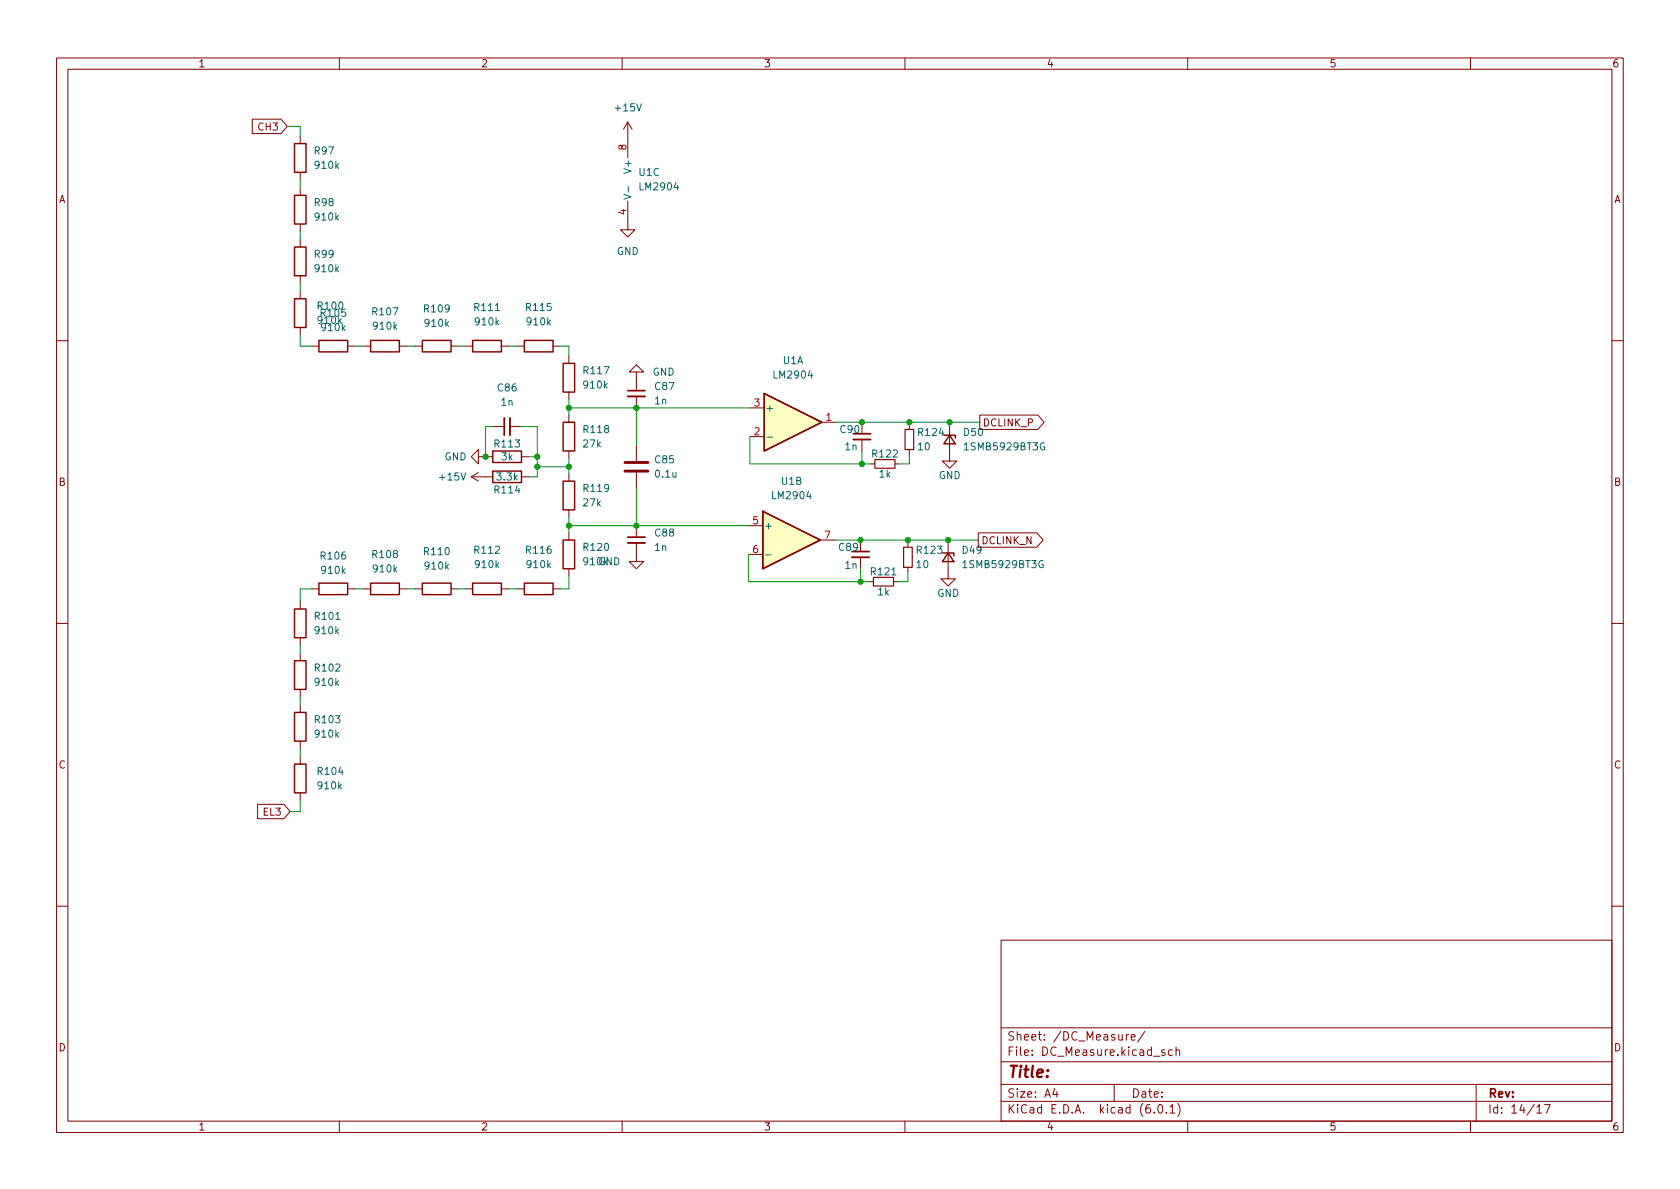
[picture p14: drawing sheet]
<svg xmlns="http://www.w3.org/2000/svg" width="297mm" height="210mm" viewBox="0 0 297 210" stroke-linecap="round" stroke-linejoin="round" font-family="sans-serif">
<defs><g id="words">
<text font-size="2.8" fill="#840000" x="178" y="190.6">Title:</text>
<g font-size="2.1" fill="#840000">
<text x="178" y="184">Sheet: /DC_Measure/</text>
<text x="178" y="186.7">File: DC_Measure.kicad_sch</text>
<text x="178" y="196.9">KiCad E.D.A. kicad (6.0.1)</text>
<text x="178" y="194.1">Size: A4</text>
<text x="200" y="194.1">Date:</text>
<text x="263" y="194.1">Rev:</text>
<text x="263" y="196.9">Id: 14/17</text>
</g>
<g font-size="1.8" fill="#840000">
<text x="35" y="11.9">1</text>
<text x="85" y="11.9">2</text>
<text x="135" y="11.9">3</text>
<text x="185" y="11.9">4</text>
<text x="235" y="11.9">5</text>
<text x="285" y="11.9">6</text>
<text x="45.8" y="23.1">CH3</text>
<text x="10.3" y="35.9">A</text>
<text x="285.3" y="35.9">A</text>
<text x="173.7" y="75.4">DCLINK_P</text>
<text x="10.3" y="85.9">B</text>
<text x="285.3" y="85.9">B</text>
<text x="173.5" y="96.2">DCLINK_N</text>
<text x="10.3" y="135.9">C</text>
<text x="285.3" y="135.9">C</text>
<text x="46.6" y="144.2">EL3</text>
<text x="10.3" y="185.9">D</text>
<text x="285.3" y="185.9">D</text>
<text x="35" y="199.9">1</text>
<text x="85" y="199.9">2</text>
<text x="135" y="199.9">3</text>
<text x="185" y="199.9">4</text>
<text x="235" y="199.9">5</text>
<text x="285" y="199.9">6</text>
</g>
<g font-size="1.8" fill="#006464">
<text x="108.9" y="19.7">+15V</text>
<text x="55.7" y="27.3">R97</text>
<text x="55.8" y="29.8">910k</text>
<text x="111.6" y="30.3" transform="rotate(-90 111.6 30.3)">V+</text>
<text x="113" y="31.1">U1C</text>
<text x="113.3" y="33.6">LM2904</text>
<text x="55.7" y="36.4">R98</text>
<text x="55.8" y="39">910k</text>
<text x="55.7" y="45.6">R99</text>
<text x="109" y="45.1">GND</text>
<text x="55.8" y="48.1">910k</text>
<text x="56.3" y="54.7">R100</text>
<text x="56.3" y="57.3">910k</text>
<text x="56.8" y="56">R105</text>
<text x="66" y="55.7">R107</text>
<text x="66.1" y="58.3">910k</text>
<text x="75.1" y="55.2">R109</text>
<text x="75.2" y="57.8">910k</text>
<text x="84" y="55">R111</text>
<text x="84.1" y="57.5">910k</text>
<text x="93.1" y="55">R115</text>
<text x="93.3" y="57.5">910k</text>
<text x="138.4" y="64.4">U1A</text>
<text x="88" y="69.2">C86</text>
<text x="88.6" y="71.7">1n</text>
<text x="103.3" y="66.2">R117</text>
<text x="103.3" y="68.7">910k</text>
<text x="115.4" y="66.4">GND</text>
<text x="115.8" y="71.5">1n</text>
<text x="115.9" y="69">C87</text>
<text x="137" y="66.9">LM2904</text>
<text x="103.3" y="76.6">R118</text>
<text x="135.3" y="72.8">+</text>
<text x="148.6" y="76.6">C90</text>
<text x="162.5" y="77.1">R124</text>
<text x="170.5" y="77.1">D50</text>
<text x="78.6" y="81.4">GND</text>
<text x="87.5" y="79.1">R113</text>
<text x="88.7" y="81.4">3k</text>
<text x="103.2" y="79.1">27k</text>
<text x="115.9" y="81.9">C85</text>
<text x="149.5" y="79.6">1n</text>
<text x="154.4" y="80.9">R122</text>
<text x="162.4" y="79.6">10</text>
<text x="170.8" y="79.6">1SMB5929BT3G</text>
<text x="77.8" y="85">+15V</text>
<text x="87.5" y="87.2">R114</text>
<text x="87.9" y="85">3.3k</text>
<text x="103.2" y="89.5">27k</text>
<text x="103.3" y="87">R119</text>
<text x="116" y="84.4">0.1u</text>
<text x="136.7" y="88.3">LM2904</text>
<text x="138.2" y="85.7">U1B</text>
<text x="155.5" y="84.4">1k</text>
<text x="165.9" y="84.7">GND</text>
<text x="115.9" y="94.9">C88</text>
<text x="135" y="93.6">+</text>
<text x="56.8" y="98.9">R106</text>
<text x="57" y="101.5">910k</text>
<text x="66" y="98.7">R108</text>
<text x="66.1" y="101.2">910k</text>
<text x="75.1" y="98.2">R110</text>
<text x="75.2" y="100.7">910k</text>
<text x="84" y="97.9">R112</text>
<text x="84.1" y="100.5">910k</text>
<text x="93.1" y="97.9">R116</text>
<text x="93.3" y="100.5">910k</text>
<text x="103.3" y="97.4">R120</text>
<text x="103.3" y="99.9">910k</text>
<text x="105.7" y="99.9">GND</text>
<text x="115.8" y="97.4">1n</text>
<text x="148.4" y="97.4">C89</text>
<text x="149.5" y="100.6">1n</text>
<text x="154.1" y="101.7">R121</text>
<text x="162.1" y="100.5">10</text>
<text x="162.2" y="97.9">R123</text>
<text x="170.2" y="97.9">D49</text>
<text x="170.6" y="100.5">1SMB5929BT3G</text>
<text x="155.2" y="105.3">1k</text>
<text x="165.7" y="105.5">GND</text>
<text x="55.8" y="109.6">R101</text>
<text x="55.8" y="112.1">910k</text>
<text x="55.8" y="118.7">R102</text>
<text x="55.8" y="121.3">910k</text>
<text x="55.8" y="127.9">R103</text>
<text x="55.8" y="130.4">910k</text>
<text x="56.3" y="137">R104</text>
<text x="56.3" y="139.6">910k</text>
</g>
<g font-size="1.8" fill="#a90000">
<text x="110.7" y="26.5" transform="rotate(-90 110.7 26.5)">8</text>
<text x="110.7" y="38" transform="rotate(-90 110.7 38)">4</text>
<text x="133.4" y="71.9">3</text>
<text x="133.4" y="77">2</text>
<text x="146.1" y="74.4">1</text>
<text x="133.1" y="92.7">5</text>
<text x="145.8" y="95.2">7</text>
<text x="133.1" y="97.8">6</text>
</g>
</g></defs>
<g fill="none" stroke="#840000" stroke-width=".18">
<path d="M10 10.2h277v190.1h-277zM12 12.2h273v186.1h-273zM60 10.2v2M110 10.2v2M160 10.2v2M210 10.2v2M260 10.2v2M44.6 21.1h5.1l1.1 1.2-1.1 1.3h-5.1zM53.1 24.1v1.3M53.1 30.5v1.2M53.1 33.3v1.2M53.1 39.6v1.3"/>
<path d="M111 35.6v5h1.3l-1.3 1.3-1.3-1.3h1.3M111 21.6l-.8 1.3M111 21.6v6.3M111 21.6l.8 1.3M53.1 42.4v1.3M53.1 48.8v1.2M53.1 51.6v1.2M53.1 57.9v1.3M10 60.2h2M55.1 61.2h1.3M61.5 61.2h1.2M64.3 61.2h1.2"/>
<path d="M70.6 61.2h1.3M73.4 61.2h1.3M79.8 61.2h1.2M82.3 61.2h1.3M87.1 75.4h2.1M88.6 61.2h1.3M90.2 75.4h2M91.4 61.2h1.3M97.8 61.2h1.3M100.6 63v1.3M100.6 69.3v1.3M100.6 73.4v1.3"/>
<path d="M100.6 79.8v1.2M112.5 65.8h1.3l-1.3-1.3-1.2 1.3h1.2v3.3M112.5 70.1v2M112.5 78.7v2.8M132.6 77.2h2.5M132.6 72.1h2.5M145.3 74.7h2.5M152.4 77.7v2.1M160.8 75.2v.7M160.8 79.5v.8M167.9 75.2v6.3h1.3l-1.3 1.3-1.3-1.3h1.3M173.2 73.4h10.3l1.1 1.3-1.1 1.2h-10.3z"/>
<path d="M285 60.2h2M83.3 84.3h3.8M83.3 84.3l1.3 .8M84.6 80.8v-1.3l-1.3 1.3 1.3 1.2v-1.2h2.5M84.6 83.6l-1.3 .7M92.2 80.8h1.3M92.2 84.3h1.3M100.6 83.8v1.3M100.6 90.2v1.2M100.6 94.2v1.3M112.5 96v3.3h1.3l-1.3 1.3-1.2-1.3h1.2M112.5 83.6v2.8"/>
<path d="M112.5 93v2M132.3 93h2.6M132.3 98h2.6M145 95.5h2.6M152.1 98.5v2.1M153.9 82h.8M158.2 82h.8M160.5 96v.8M167.6 96v6.4h1.3l-1.3 1.2-1.2-1.2h1.2M173 94.2h10.3l1.1 1.3-1.1 1.3h-10.3zM10 110.2h2M53.1 106.4v1.3"/>
<path d="M53.1 112.8v1.2M53.1 115.6v1.2M55.1 104.1h1.3M61.5 104.1h1.2M64.3 104.1h1.2M70.6 104.1h1.3M73.4 104.1h1.3M79.8 104.1h1.2M82.3 104.1h1.3M88.6 104.1h1.3M91.4 104.1h1.3M97.8 104.1h1.3"/>
<path d="M100.6 100.6v1.2M153.7 102.9h.7M158 102.9h.7M160.5 100.3v.8M285 110.2h2M53.1 121.9v1.3M53.1 124.7v1.3M53.1 131.1v1.2M53.1 133.9v1.2M45.5 142.2h4.7l1.1 1.3-1.1 1.3h-4.7zM53.1 140.2v1.3M10 160.2h2"/>
<path d="M177 166.3h108v32h-108zM285 160.2h2M60 198.3v2M110 198.3v2M160 198.3v2M177 194.8h108M177 191.8h108M177 187.8h108M177 181.8h108M186.5 192.5l-.4 1h1M186.9 193v1M197 191.8v3"/>
<path d="M199.1 182.9v1M199.6 182.9l-.3 .1-.2 .2M200 183.4l.7-.1-.1-.3-.4-.1-.2 .2 .1 .8h.5M202.4 182.4l-1.3 1.9M204.1 196.7v.1M204.9 195.4l.2-.1a.81 .81 0 0 1 .6 .7 .81 .81 0 0 1-.3 .8h-.2a.81 .81 0 0 1-.6-.6 .81 .81 0 0 1 .3-.8zM205.9 185.7l-.3-.1-.2 .2v.3l.5 .1v.4h-.5M206.2 196.7v.1M206.9 195.8l.4-.5v1.5M206.9 196.8h.8M207.3 185.7l-.4-.1-.3 .3v.4l.1 .3h.6M207.9 185.8l.2-.2 .4 .1 .1 .9"/>
<path d="M207.9 185.1v1.5M208.2 195.1a1.72 1.72 0 0 1 0 2.3M210 198.3v2M260 198.3v2M261 191.8v6.5M271.7 195.8l.5-.5v1.5M271.7 196.8h.9M273.1 195.3h1l-.7 1.5"/>
</g>
<path d="M90.2 73.9v3.1M111 70.1h3M150.9 77.7h3M111 96h3M150.6 98.5h3.1" fill="none" stroke="#840000" stroke-width=".33"/>
<path d="M89.2 73.9v3.1M111 69.1h3M150.9 76.7h3M111 95h3M150.6 97.5h3.1" fill="none" stroke="#840000" stroke-width=".3"/>
<g fill="#ffffc2" stroke="#ffffc2" stroke-width=".18">
<path d="M134.9 90.4l10.1 5.1-10.1 5.1z"/>
<path d="M135.1 69.6l10.2 5.1-10.2 5.1z"/>
</g>
<g fill="none" stroke="#840000" stroke-width=".25">
<path d="M52.1 34.5h2v5.1h-2zM52.1 25.4h2v5.1h-2zM52.1 52.8h2v5.1h-2zM52.1 43.7h2v5.1h-2zM56.4 60.2h5.1v2h-5.1zM65.5 60.2h5.1v2h-5.1zM74.7 60.2h5.1v2h-5.1zM83.6 60.2h5v2h-5zM87.1 79.8h5.1v2h-5.1zM92.7 60.2h5.1v2h-5.1zM99.6 74.7h2v5.1h-2zM99.6 64.3h2v5h-2z"/>
<path d="M135.1 69.6l10.2 5.1-10.2 5.1zM166.9 77h2v.5M167.9 77l1 1.5h-2zM87.1 83.3h5.1v2h-5.1zM99.6 95.5h2v5.1h-2zM99.6 85.1h2v5.1h-2zM134.9 90.4l10.1 5.1-10.1 5.1zM166.6 97.8h2.1v.5M167.6 97.8l1.1 1.5h-2.1zM52.1 107.7h2v5.1h-2zM52.1 116.8h2v5.1h-2zM56.4 103.1h5.1v2.1h-5.1z"/>
<path d="M65.5 103.1h5.1v2.1h-5.1zM74.7 103.1h5.1v2.1h-5.1zM83.6 103.1h5v2.1h-5zM92.7 103.1h5.1v2.1h-5.1zM52.1 135.1h2v5.1h-2zM52.1 126h2v5.1h-2z"/>
</g>
<g fill="none" stroke="#006464" stroke-width=".18">
<path d="M110.3 34.4l1.3 .4-1.3 .4M111.1 33v1M57.6 57.8l-.3 .2-.3-.1-.2-.1 .2-.5 .3-.1 .2 .1a.84 .84 0 0 1-.3 1.2h-.2M58.1 57.6l.3-.4v1.3M58.1 58.5h.7M59.4 57.3l.2-.1a.68 .68 0 0 1 .4 .6 .68 .68 0 0 1-.4 .7l-.2-.1-.1-.4zM60.5 57.2v1.3M60.7 58l.3 .5M61 57.6l-.5 .5M135.6 77.3h1M184.7 78.4a.59 .59 0 0 0-.8 .5 .59 .59 0 0 0 .8 .6v-.5h-.2M135.4 98.1h.9"/>
<path d="M184.4 99.2a.59 .59 0 0 0-.7 .6 .59 .59 0 0 0 .7 .5l.1-.5h-.3"/>
</g>
<path d="M160 75.9h1.5v3.6h-1.5zM154.7 81.3h3.5v1.5h-3.5zM159.8 96.8h1.5v3.5h-1.5zM154.4 102.1h3.6v1.5h-3.6z" fill="none" stroke="#840000" stroke-width=".2"/>
<path d="M110.5 83.3h4.1M110.5 81.8h4.1" fill="none" stroke="#840000" stroke-width=".51"/>
<g fill="none" stroke="#009600" stroke-width=".18">
<path d="M50.8 22.3h2.3v1.8M53.1 31.7v1.6M53.1 59.2v2h2M53.1 40.9v1.5M53.1 50v1.6M62.7 61.2h1.6M71.9 61.2h1.5M81 61.2h1.3M87.1 75.4h-1.2v5.4M89.9 61.2h1.5M92.2 75.4h2.8v8.9h-1.5M99.1 61.2h1.5v1.8"/>
<path d="M100.6 70.6v2.8M100.6 72.1h32M112.5 72.1v6.6M132.6 77.2v4.8h21.3M147.8 74.7h25.4M152.4 79.8v2.2M160.8 74.7v.5M167.9 74.7v.5M93.5 80.8h1.5M95 82.5h5.6M100.6 81v2.8M100.6 91.4v2.8"/>
<path d="M100.6 93h31.7M112.5 86.4v6.6M132.3 98v4.9h21.4M147.6 95.5h25.4M160.5 95.5v.5M160.8 80.3v1.7h-1.8M167.6 95.5v.5M53.1 114v1.6M55.1 104.1h-2v2.3M62.7 104.1h1.6M71.9 104.1h1.5M81 104.1h1.3"/>
<path d="M89.9 104.1h1.5M100.6 101.8v2.3h-1.5M152.1 100.6v2.3M160.5 101.1v1.8h-1.8M53.1 123.2v1.5M53.1 132.3v1.6M53.1 141.5v2h-1.8"/>
</g>
<g fill="#009600" stroke="#009600" stroke-width=".18">
<circle cx="160.8" cy="74.7" r=".46"/>
<circle cx="167.6" cy="95.5" r=".46"/>
<circle cx="160.5" cy="95.5" r=".46"/>
<circle cx="152.1" cy="95.5" r=".46"/>
<circle cx="152.1" cy="102.9" r=".46"/>
<circle cx="152.4" cy="82" r=".46"/>
<circle cx="167.9" cy="74.7" r=".46"/>
<circle cx="100.6" cy="82.5" r=".46"/>
<circle cx="95" cy="80.8" r=".46"/>
<circle cx="95" cy="82.5" r=".46"/>
<circle cx="100.6" cy="93" r=".46"/>
<circle cx="85.9" cy="80.8" r=".46"/>
<circle cx="152.4" cy="74.7" r=".46"/>
<circle cx="100.6" cy="72.1" r=".46"/>
<circle cx="112.5" cy="72.1" r=".46"/>
<circle cx="112.5" cy="93" r=".46"/>
</g>
<use href="#words"/>
</svg>
